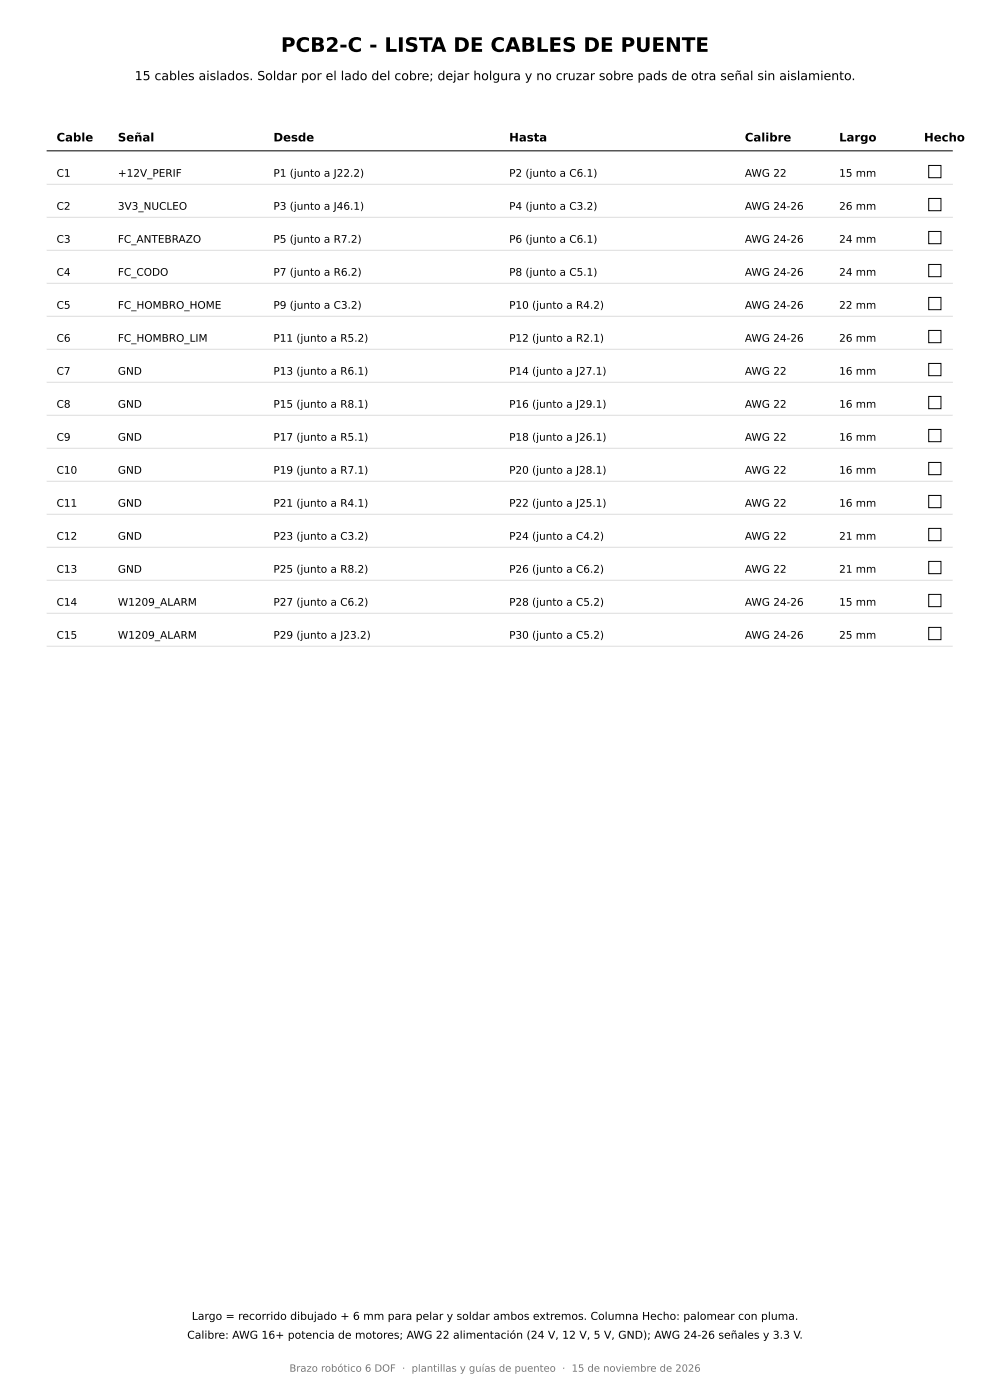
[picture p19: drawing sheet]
<svg xmlns="http://www.w3.org/2000/svg" width="210mm" height="297mm" viewBox="0 0 210 297" stroke-linecap="round" stroke-linejoin="round" font-family="sans-serif">
<defs><g id="words">
<text font-size="4.2" x="59.6" y="11">PCB2-C - LISTA DE CABLES DE PUENTE</text>
<text font-size="2.6" x="28.6" y="17">15 cables aislados. Soldar por el lado del cobre; dejar holgura y no cruzar sobre pads de otra señal sin aislamiento.</text>
<g font-size="2.5">
<text x="12" y="30">Cable</text>
<text x="25" y="30">Señal</text>
<text x="58" y="30">Desde</text>
<text x="108" y="30">Hasta</text>
<text x="158" y="30">Calibre</text>
<text x="178" y="30">Largo</text>
<text x="196" y="30">Hecho</text>
</g>
<g font-size="2.3">
<text x="40.7" y="280">Largo = recorrido dibujado + 6 mm para pelar y soldar ambos extremos. Columna Hecho: palomear con pluma.</text>
<text x="39.7" y="284">Calibre: AWG 16+ potencia de motores; AWG 22 alimentación (24 V, 12 V, 5 V, GND); AWG 24-26 señales y 3.3 V.</text>
</g>
<g font-size="2.2">
<text x="12" y="37.5">C1</text>
<text x="25" y="37.5">+12V_PERIF</text>
<text x="58" y="37.5">P1 (junto a J22.2)</text>
<text x="108" y="37.5">P2 (junto a C6.1)</text>
<text x="158" y="37.5">AWG 22</text>
<text x="178" y="37.5">15 mm</text>
<text x="12" y="44.5">C2</text>
<text x="25" y="44.5">3V3_NUCLEO</text>
<text x="58" y="44.5">P3 (junto a J46.1)</text>
<text x="108" y="44.5">P4 (junto a C3.2)</text>
<text x="158" y="44.5">AWG 24-26</text>
<text x="178" y="44.5">26 mm</text>
<text x="12" y="51.5">C3</text>
<text x="25" y="51.5">FC_ANTEBRAZO</text>
<text x="58" y="51.5">P5 (junto a R7.2)</text>
<text x="108" y="51.5">P6 (junto a C6.1)</text>
<text x="158" y="51.5">AWG 24-26</text>
<text x="178" y="51.5">24 mm</text>
<text x="12" y="58.5">C4</text>
<text x="25" y="58.5">FC_CODO</text>
<text x="58" y="58.5">P7 (junto a R6.2)</text>
<text x="108" y="58.5">P8 (junto a C5.1)</text>
<text x="158" y="58.5">AWG 24-26</text>
<text x="178" y="58.5">24 mm</text>
<text x="12" y="65.5">C5</text>
<text x="25" y="65.5">FC_HOMBRO_HOME</text>
<text x="58" y="65.5">P9 (junto a C3.2)</text>
<text x="108" y="65.5">P10 (junto a R4.2)</text>
<text x="158" y="65.5">AWG 24-26</text>
<text x="178" y="65.5">22 mm</text>
<text x="12" y="72.5">C6</text>
<text x="25" y="72.5">FC_HOMBRO_LIM</text>
<text x="58" y="72.5">P11 (junto a R5.2)</text>
<text x="108" y="72.5">P12 (junto a R2.1)</text>
<text x="158" y="72.5">AWG 24-26</text>
<text x="178" y="72.5">26 mm</text>
<text x="12" y="79.5">C7</text>
<text x="25" y="79.5">GND</text>
<text x="58" y="79.5">P13 (junto a R6.1)</text>
<text x="108" y="79.5">P14 (junto a J27.1)</text>
<text x="158" y="79.5">AWG 22</text>
<text x="178" y="79.5">16 mm</text>
<text x="12" y="86.5">C8</text>
<text x="25" y="86.5">GND</text>
<text x="58" y="86.5">P15 (junto a R8.1)</text>
<text x="108" y="86.5">P16 (junto a J29.1)</text>
<text x="158" y="86.5">AWG 22</text>
<text x="178" y="86.5">16 mm</text>
<text x="12" y="93.5">C9</text>
<text x="25" y="93.5">GND</text>
<text x="58" y="93.5">P17 (junto a R5.1)</text>
<text x="108" y="93.5">P18 (junto a J26.1)</text>
<text x="158" y="93.5">AWG 22</text>
<text x="178" y="93.5">16 mm</text>
<text x="12" y="100.5">C10</text>
<text x="25" y="100.5">GND</text>
<text x="58" y="100.5">P19 (junto a R7.1)</text>
<text x="108" y="100.5">P20 (junto a J28.1)</text>
<text x="158" y="100.5">AWG 22</text>
<text x="178" y="100.5">16 mm</text>
<text x="12" y="107.5">C11</text>
<text x="25" y="107.5">GND</text>
<text x="58" y="107.5">P21 (junto a R4.1)</text>
<text x="108" y="107.5">P22 (junto a J25.1)</text>
<text x="158" y="107.5">AWG 22</text>
<text x="178" y="107.5">16 mm</text>
<text x="12" y="114.5">C12</text>
<text x="25" y="114.5">GND</text>
<text x="58" y="114.5">P23 (junto a C3.2)</text>
<text x="108" y="114.5">P24 (junto a C4.2)</text>
<text x="158" y="114.5">AWG 22</text>
<text x="178" y="114.5">21 mm</text>
<text x="12" y="121.5">C13</text>
<text x="25" y="121.5">GND</text>
<text x="58" y="121.5">P25 (junto a R8.2)</text>
<text x="108" y="121.5">P26 (junto a C6.2)</text>
<text x="158" y="121.5">AWG 22</text>
<text x="178" y="121.5">21 mm</text>
<text x="12" y="128.5">C14</text>
<text x="25" y="128.5">W1209_ALARM</text>
<text x="58" y="128.5">P27 (junto a C6.2)</text>
<text x="108" y="128.5">P28 (junto a C5.2)</text>
<text x="158" y="128.5">AWG 24-26</text>
<text x="178" y="128.5">15 mm</text>
<text x="12" y="135.5">C15</text>
<text x="25" y="135.5">W1209_ALARM</text>
<text x="58" y="135.5">P29 (junto a J23.2)</text>
<text x="108" y="135.5">P30 (junto a C5.2)</text>
<text x="158" y="135.5">AWG 24-26</text>
<text x="178" y="135.5">25 mm</text>
</g>
<text font-size="2.1" fill="#777" x="61.4" y="291">Brazo robótico 6 DOF · plantillas y guías de puenteo · 15 de noviembre de 2026</text>
</g></defs>
<g fill="none" stroke="#000" stroke-width=".21">
<path d="M10 32h192M197 35.1h2.6v2.6h-2.6zM197 42.1h2.6v2.6h-2.6zM197 49.1h2.6v2.6h-2.6zM197 56.1h2.6v2.6h-2.6zM197 63.1h2.6v2.6h-2.6zM197 70.1h2.6v2.6h-2.6zM197 77.1h2.6v2.6h-2.6zM197 84.1h2.6v2.6h-2.6zM197 91.1h2.6v2.6h-2.6zM197 98.1h2.6v2.6h-2.6zM197 105.1h2.6v2.6h-2.6z"/>
<path d="M197 112.1h2.6v2.6h-2.6zM197 119.1h2.6v2.6h-2.6zM197 126.1h2.6v2.6h-2.6zM197 133.1h2.6v2.6h-2.6z"/>
</g>
<g fill="none" stroke="#ddd" stroke-width=".21">
<path d="M10 39.1h192M10 46.1h192M10 53.1h192M10 60.1h192M10 67.1h192M10 74.1h192M10 81.1h192M10 88.1h192M10 95.1h192M10 102.1h192M10 109.1h192M10 116.1h192"/>
<path d="M10 123.1h192M10 130.1h192M10 137.1h192"/>
</g>
<use href="#words"/>
</svg>
